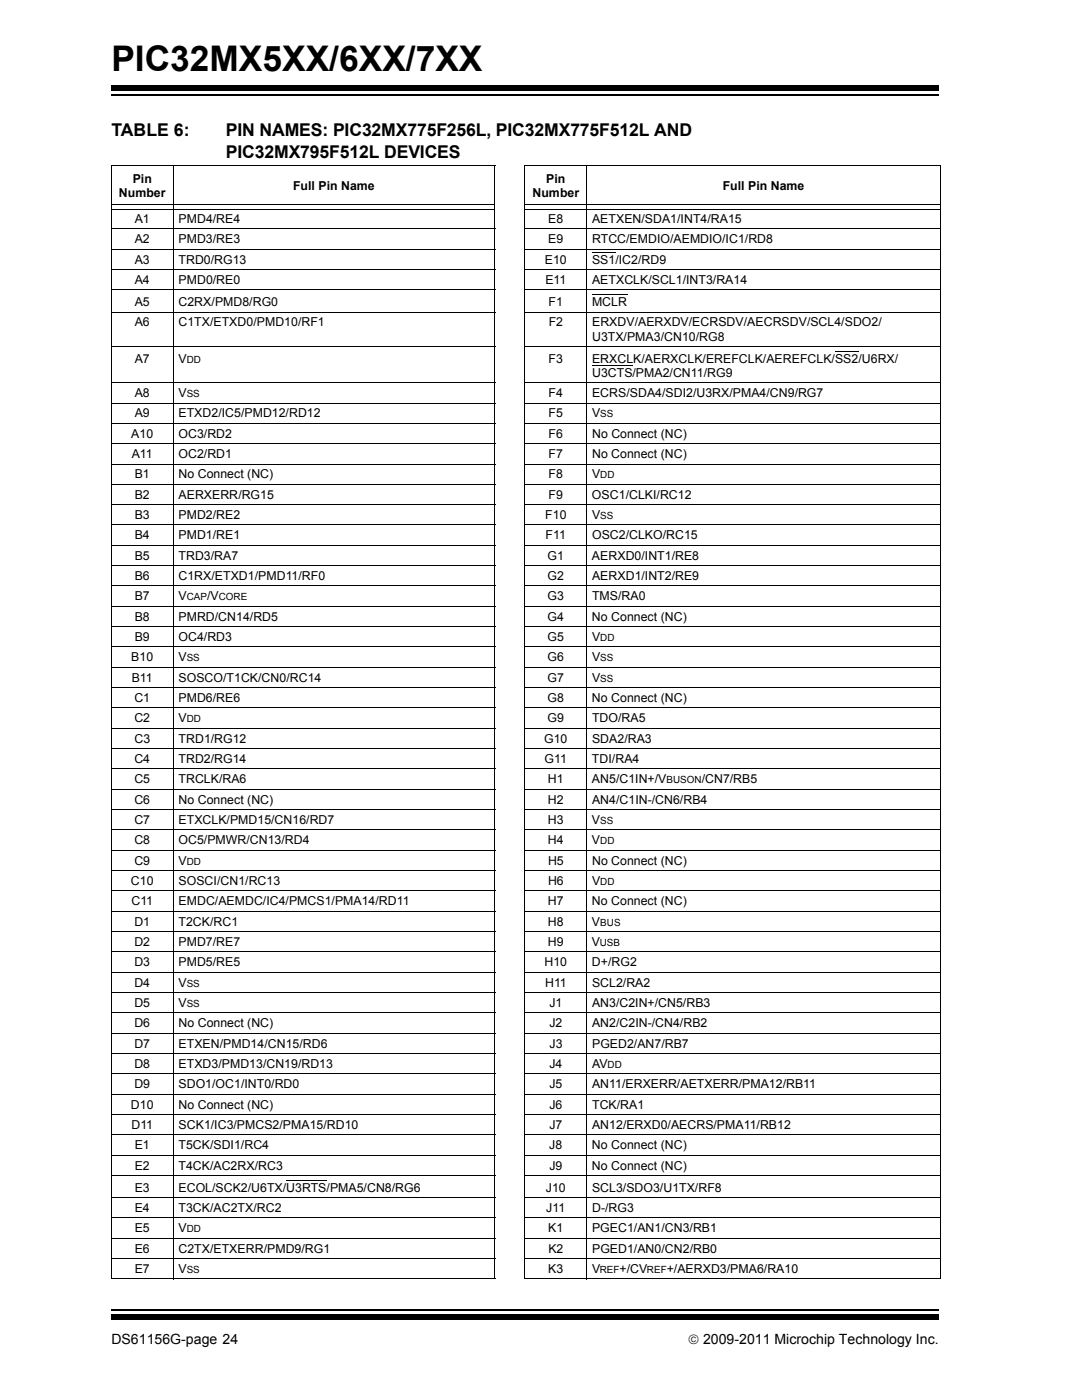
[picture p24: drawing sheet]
<svg xmlns="http://www.w3.org/2000/svg" width="216mm" height="279mm" viewBox="0 0 216 279" stroke-linecap="round" stroke-linejoin="round" font-family="sans-serif">
<defs><g id="words">
<text font-size="7" x="22.2" y="14.2">PIC32MX5XX/6XX/7XX</text>
<g font-size="3.5">
<text x="22.2" y="27.2">TABLE 6:</text>
<text x="45.1" y="27.2">PIN NAMES: PIC32MX775F256L, PIC32MX775F512L AND</text>
<text x="45.1" y="31.5">PIC32MX795F512L DEVICES</text>
</g>
<g font-size="2.8">
<text x="22.2" y="268.1">DS61156G-page 24</text>
<text x="137.3" y="268.1">© 2009-2011 Microchip Technology Inc.</text>
</g>
<g font-size="2.5">
<text x="23.7" y="39.4">Number</text>
<text x="26.5" y="36.6">Pin</text>
<text x="58.5" y="38">Full Pin Name</text>
<text x="106.3" y="39.4">Number</text>
<text x="109" y="36.6">Pin</text>
<text x="144.2" y="38">Full Pin Name</text>
<text x="26.9" y="44.5">A1</text>
<text x="35.6" y="44.5">PMD4/RE4</text>
<text x="109.4" y="44.5">E8</text>
<text x="118.1" y="44.5">AETXEN/SDA1/INT4/RA15</text>
<text x="26.9" y="48.6">A2</text>
<text x="26.9" y="52.6">A3</text>
<text x="35.6" y="48.6">PMD3/RE3</text>
<text x="35.6" y="52.6">TRD0/RG13</text>
<text x="108.7" y="52.6">E10</text>
<text x="109.4" y="48.6">E9</text>
<text x="118.1" y="48.6">RTCC/EMDIO/AEMDIO/IC1/RD8</text>
<text x="118.1" y="52.6">SS1/IC2/RD9</text>
<text x="26.9" y="56.7">A4</text>
<text x="35.6" y="56.7">PMD0/RE0</text>
<text x="108.8" y="56.7">E11</text>
<text x="118.1" y="56.7">AETXCLK/SCL1/INT3/RA14</text>
<text x="26.9" y="61.1">A5</text>
<text x="26.9" y="65.2">A6</text>
<text x="35.6" y="65.2">C1TX/ETXD0/PMD10/RF1</text>
<text x="35.6" y="61.1">C2RX/PMD8/RG0</text>
<text x="109.5" y="61.1">F1</text>
<text x="109.5" y="65.2">F2</text>
<text x="118.1" y="61.1">MCLR</text>
<text x="118.1" y="65.2">ERXDV/AERXDV/ECRSDV/AECRSDV/SCL4/SDO2/</text>
<text x="118.1" y="68">U3TX/PMA3/CN10/RG8</text>
<text x="26.9" y="72.4">A7</text>
<text x="35.6" y="72.4">V</text>
<text x="109.5" y="72.4">F3</text>
<text x="118.1" y="75.2">U3CTS/PMA2/CN11/RG9</text>
<text x="118.1" y="72.4">ERXCLK/AERXCLK/EREFCLK/AEREFCLK/SS2/U6RX/</text>
<text x="26.9" y="79.2">A8</text>
<text x="26.9" y="83.3">A9</text>
<text x="35.6" y="83.3">ETXD2/IC5/PMD12/RD12</text>
<text x="35.6" y="79.2">V</text>
<text x="109.5" y="83.3">F5</text>
<text x="109.5" y="79.2">F4</text>
<text x="118.1" y="83.3">V</text>
<text x="118.1" y="79.2">ECRS/SDA4/SDI2/U3RX/PMA4/CN9/RG7</text>
<text x="26.2" y="87.4">A10</text>
<text x="35.6" y="87.4">OC3/RD2</text>
<text x="109.5" y="87.4">F6</text>
<text x="118.1" y="87.4">No Connect (NC)</text>
<text x="26.3" y="91.4">A11</text>
<text x="26.9" y="95.5">B1</text>
<text x="35.6" y="91.4">OC2/RD1</text>
<text x="35.6" y="95.5">No Connect (NC)</text>
<text x="109.5" y="91.4">F7</text>
<text x="109.5" y="95.5">F8</text>
<text x="118.1" y="91.4">No Connect (NC)</text>
<text x="118.1" y="95.5">V</text>
<text x="26.9" y="99.5">B2</text>
<text x="35.6" y="99.5">AERXERR/RG15</text>
<text x="109.5" y="99.5">F9</text>
<text x="118.1" y="99.5">OSC1/CLKI/RC12</text>
<text x="26.9" y="103.6">B3</text>
<text x="26.9" y="107.7">B4</text>
<text x="35.6" y="107.7">PMD1/RE1</text>
<text x="35.6" y="103.6">PMD2/RE2</text>
<text x="108.8" y="103.6">F10</text>
<text x="108.9" y="107.7">F11</text>
<text x="118.1" y="107.7">OSC2/CLKO/RC15</text>
<text x="118.1" y="103.6">V</text>
<text x="26.9" y="111.7">B5</text>
<text x="35.6" y="111.7">TRD3/RA7</text>
<text x="109.3" y="111.7">G1</text>
<text x="118.1" y="111.7">AERXD0/INT1/RE8</text>
<text x="26.9" y="115.8">B6</text>
<text x="26.9" y="119.8">B7</text>
<text x="35.6" y="115.8">C1RX/ETXD1/PMD11/RF0</text>
<text x="35.6" y="119.8">V</text>
<text x="41.3" y="119.8">/V</text>
<text x="109.3" y="119.8">G3</text>
<text x="109.3" y="115.8">G2</text>
<text x="118.1" y="119.8">TMS/RA0</text>
<text x="118.1" y="115.8">AERXD1/INT2/RE9</text>
<text x="26.9" y="123.9">B8</text>
<text x="35.6" y="123.9">PMRD/CN14/RD5</text>
<text x="109.3" y="123.9">G4</text>
<text x="118.1" y="123.9">No Connect (NC)</text>
<text x="26.2" y="132">B10</text>
<text x="26.9" y="127.9">B9</text>
<text x="35.6" y="127.9">OC4/RD3</text>
<text x="35.6" y="132">V</text>
<text x="109.3" y="127.9">G5</text>
<text x="109.3" y="132">G6</text>
<text x="118.1" y="127.9">V</text>
<text x="118.1" y="132">V</text>
<text x="26.3" y="136.1">B11</text>
<text x="35.6" y="136.1">SOSCO/T1CK/CN0/RC14</text>
<text x="109.3" y="136.1">G7</text>
<text x="118.1" y="136.1">V</text>
<text x="26.8" y="140.1">C1</text>
<text x="35.6" y="140.1">PMD6/RE6</text>
<text x="109.3" y="140.1">G8</text>
<text x="118.1" y="140.1">No Connect (NC)</text>
<text x="26.8" y="148.2">C3</text>
<text x="26.8" y="144.2">C2</text>
<text x="35.6" y="144.2">V</text>
<text x="35.6" y="148.2">TRD1/RG12</text>
<text x="108.6" y="148.2">G10</text>
<text x="109.3" y="144.2">G9</text>
<text x="118.1" y="144.2">TDO/RA5</text>
<text x="118.1" y="148.2">SDA2/RA3</text>
<text x="26.8" y="152.3">C4</text>
<text x="35.6" y="152.3">TRD2/RG14</text>
<text x="108.7" y="152.3">G11</text>
<text x="118.1" y="152.3">TDI/RA4</text>
<text x="26.8" y="156.3">C5</text>
<text x="26.8" y="160.4">C6</text>
<text x="35.6" y="156.3">TRCLK/RA6</text>
<text x="35.6" y="160.4">No Connect (NC)</text>
<text x="109.3" y="156.3">H1</text>
<text x="109.3" y="160.4">H2</text>
<text x="118.1" y="156.3">AN5/C1IN+/V</text>
<text x="118.1" y="160.4">AN4/C1IN-/CN6/RB4</text>
<text x="140" y="156.3">/CN7/RB5</text>
<text x="26.8" y="164.4">C7</text>
<text x="35.6" y="164.4">ETXCLK/PMD15/CN16/RD7</text>
<text x="109.3" y="164.4">H3</text>
<text x="118.1" y="164.4">V</text>
<text x="26.8" y="168.5">C8</text>
<text x="26.8" y="172.6">C9</text>
<text x="35.6" y="172.6">V</text>
<text x="35.6" y="168.5">OC5/PMWR/CN13/RD4</text>
<text x="109.3" y="168.5">H4</text>
<text x="109.3" y="172.6">H5</text>
<text x="118.1" y="168.5">V</text>
<text x="118.1" y="172.6">No Connect (NC)</text>
<text x="26.1" y="176.6">C10</text>
<text x="35.6" y="176.6">SOSCI/CN1/RC13</text>
<text x="109.4" y="176.6">H6</text>
<text x="118.1" y="176.6">V</text>
<text x="26.2" y="180.7">C11</text>
<text x="26.8" y="184.7">D1</text>
<text x="35.6" y="180.7">EMDC/AEMDC/IC4/PMCS1/PMA14/RD11</text>
<text x="35.6" y="184.7">T2CK/RC1</text>
<text x="109.3" y="180.7">H7</text>
<text x="109.3" y="184.7">H8</text>
<text x="118.1" y="180.7">No Connect (NC)</text>
<text x="118.1" y="184.7">V</text>
<text x="26.8" y="188.8">D2</text>
<text x="35.6" y="188.8">PMD7/RE7</text>
<text x="109.3" y="188.8">H9</text>
<text x="118.1" y="188.8">V</text>
<text x="26.8" y="192.8">D3</text>
<text x="26.8" y="196.9">D4</text>
<text x="35.6" y="192.8">PMD5/RE5</text>
<text x="35.6" y="196.9">V</text>
<text x="108.6" y="192.8">H10</text>
<text x="108.8" y="196.9">H11</text>
<text x="118.1" y="192.8">D+/RG2</text>
<text x="118.1" y="196.9">SCL2/RA2</text>
<text x="26.8" y="201">D5</text>
<text x="35.6" y="201">V</text>
<text x="109.6" y="201">J1</text>
<text x="118.1" y="201">AN3/C2IN+/CN5/RB3</text>
<text x="26.8" y="205">D6</text>
<text x="26.8" y="209.1">D7</text>
<text x="35.6" y="209.1">ETXEN/PMD14/CN15/RD6</text>
<text x="35.6" y="205">No Connect (NC)</text>
<text x="109.6" y="205">J2</text>
<text x="109.6" y="209.1">J3</text>
<text x="118.1" y="205">AN2/C2IN-/CN4/RB2</text>
<text x="118.1" y="209.1">PGED2/AN7/RB7</text>
<text x="26.8" y="213.1">D8</text>
<text x="35.6" y="213.1">ETXD3/PMD13/CN19/RD13</text>
<text x="109.6" y="213.1">J4</text>
<text x="118.1" y="213.1">AV</text>
<text x="26.1" y="221.3">D10</text>
<text x="26.8" y="217.2">D9</text>
<text x="35.6" y="221.3">No Connect (NC)</text>
<text x="35.6" y="217.2">SDO1/OC1/INT0/RD0</text>
<text x="109.6" y="217.2">J5</text>
<text x="109.6" y="221.3">J6</text>
<text x="118.1" y="217.2">AN11/ERXERR/AETXERR/PMA12/RB11</text>
<text x="118.1" y="221.3">TCK/RA1</text>
<text x="26.2" y="225.3">D11</text>
<text x="35.6" y="225.3">SCK1/IC3/PMCS2/PMA15/RD10</text>
<text x="109.6" y="225.3">J7</text>
<text x="118.1" y="225.3">AN12/ERXD0/AECRS/PMA11/RB12</text>
<text x="26.9" y="229.4">E1</text>
<text x="26.9" y="233.4">E2</text>
<text x="35.6" y="229.4">T5CK/SDI1/RC4</text>
<text x="35.6" y="233.4">T4CK/AC2RX/RC3</text>
<text x="109.6" y="229.4">J8</text>
<text x="109.6" y="233.4">J9</text>
<text x="118.1" y="229.4">No Connect (NC)</text>
<text x="118.1" y="233.4">No Connect (NC)</text>
<text x="26.9" y="237.8">E3</text>
<text x="35.6" y="237.8">ECOL/SCK2/U6TX/U3RTS/PMA5/CN8/RG6</text>
<text x="108.9" y="237.8">J10</text>
<text x="118.1" y="237.8">SCL3/SDO3/U1TX/RF8</text>
<text x="26.9" y="241.9">E4</text>
<text x="26.9" y="246">E5</text>
<text x="35.6" y="241.9">T3CK/AC2TX/RC2</text>
<text x="35.6" y="246">V</text>
<text x="109" y="241.9">J11</text>
<text x="109.4" y="246">K1</text>
<text x="118.1" y="241.9">D-/RG3</text>
<text x="118.1" y="246">PGEC1/AN1/CN3/RB1</text>
<text x="26.9" y="250">E6</text>
<text x="35.6" y="250">C2TX/ETXERR/PMD9/RG1</text>
<text x="109.4" y="250">K2</text>
<text x="118.1" y="250">PGED1/AN0/CN2/RB0</text>
<text x="26.9" y="254.1">E7</text>
<text x="35.6" y="254.1">V</text>
<text x="109.4" y="254.1">K3</text>
<text x="118.1" y="254.1">V</text>
<text x="123.6" y="254.1">+/CV</text>
<text x="133" y="254.1">+/AERXD3/PMA6/RA10</text>
</g>
<g font-size="2">
<text x="37.3" y="72.4">DD</text>
<text x="37.3" y="79.2">SS</text>
<text x="119.8" y="83.3">SS</text>
<text x="119.8" y="95.5">DD</text>
<text x="119.8" y="103.6">SS</text>
<text x="37.3" y="119.8">CAP</text>
<text x="43.6" y="119.8">CORE</text>
<text x="37.3" y="132">SS</text>
<text x="119.8" y="127.9">DD</text>
<text x="119.8" y="132">SS</text>
<text x="119.8" y="136.1">SS</text>
<text x="37.3" y="144.2">DD</text>
<text x="133" y="156.3">BUSON</text>
<text x="119.8" y="164.4">SS</text>
<text x="37.3" y="172.6">DD</text>
<text x="119.8" y="168.5">DD</text>
<text x="119.8" y="176.6">DD</text>
<text x="119.8" y="184.7">BUS</text>
<text x="119.7" y="188.8">USB</text>
<text x="37.3" y="196.9">SS</text>
<text x="37.3" y="201">SS</text>
<text x="121.2" y="213.1">DD</text>
<text x="37.3" y="246">DD</text>
<text x="37.3" y="254.1">SS</text>
<text x="119.7" y="254.1">REF</text>
<text x="129.1" y="254.1">REF</text>
</g>
</g></defs>
<path d="M22.2 18.9h165.1" fill="none" stroke="#000" stroke-width=".36"/>
<path d="M22.2 17h165.1v1h-165.1z" fill="#000"/>
<path d="M22.2 260.3h165.1v6h-165.1z" fill="#fff"/>
<path d="M22.2 261.4h165.1" fill="none" stroke="#000" stroke-width=".36"/>
<path d="M22.2 262.4h165.1v1h-165.1z" fill="#000"/>
<g fill="none" stroke="#000" stroke-width=".2">
<path d="M22.1 33h76.7M22.2 33.1v222M34.6 32.9v222.4M98.7 33.1v222M104.6 33h83.1M104.8 33.1v222M117.1 32.9v222.4M187.6 33.1v222M22.1 45.7h76.7M22.1 49.7h76.7M22.1 53.8h76.7M22.1 57.8h76.7"/>
<path d="M22.3 40.8h76.3M22.3 41.7h76.3M104.6 45.7h83.1M104.6 49.7h83.1M104.6 53.8h83.1M104.6 57.8h83.1M104.8 40.8h82.8M104.8 41.7h82.8M118.1 50.3h4.7M118.1 58.8h7M22.1 62.3h76.7M22.1 69.2h76.7"/>
<path d="M22.1 76.4h76.7M104.6 62.3h83.1M104.6 69.2h83.1M104.6 76.4h83.1M118.1 72.9h8.1M166.6 70.1h4.7M22.1 80.4h76.7M22.1 84.5h76.7M22.1 88.5h76.7M22.1 92.6h76.7M22.1 96.7h76.7M104.6 80.4h83.1"/>
<path d="M104.6 84.5h83.1M104.6 88.5h83.1M104.6 92.6h83.1M104.6 96.7h83.1M22.1 100.7h76.7M22.1 104.8h76.7M22.1 108.8h76.7M22.1 112.9h76.7M22.1 116.9h76.7M104.6 100.7h83.1M104.6 104.8h83.1M104.6 108.8h83.1"/>
<path d="M104.6 112.9h83.1M104.6 116.9h83.1M22.1 121h76.7M22.1 125.1h76.7M22.1 129.1h76.7M22.1 133.2h76.7M22.1 137.2h76.7M104.6 121h83.1M104.6 125.1h83.1M104.6 129.1h83.1M104.6 133.2h83.1M104.6 137.2h83.1"/>
<path d="M22.1 141.3h76.7M22.1 145.4h76.7M22.1 149.4h76.7M22.1 153.5h76.7M22.1 157.5h76.7M104.6 141.3h83.1M104.6 145.4h83.1M104.6 149.4h83.1M104.6 153.5h83.1M104.6 157.5h83.1M22.1 161.6h76.7M22.1 165.6h76.7"/>
<path d="M22.1 169.7h76.7M22.1 173.7h76.7M22.1 177.8h76.7M104.6 161.6h83.1M104.6 165.6h83.1M104.6 169.7h83.1M104.6 173.7h83.1M104.6 177.8h83.1M22.1 181.9h76.7M22.1 185.9h76.7M22.1 190h76.7M22.1 194h76.7"/>
<path d="M22.1 198.1h76.7M104.6 181.9h83.1M104.6 185.9h83.1M104.6 190h83.1M104.6 194h83.1M104.6 198.1h83.1M22.1 202.1h76.7M22.1 206.2h76.7M22.1 210.2h76.7M22.1 214.3h76.7M22.1 218.4h76.7M104.6 202.1h83.1"/>
<path d="M104.6 206.2h83.1M104.6 210.2h83.1M104.6 214.3h83.1M104.6 218.4h83.1M22.1 222.4h76.7M22.1 226.5h76.7M22.1 230.5h76.7M22.1 234.6h76.7M22.1 239h76.7M57.1 235.5h8.1M104.6 222.4h83.1M104.6 226.5h83.1"/>
<path d="M104.6 230.5h83.1M104.6 234.6h83.1M104.6 239h83.1M22.1 243.1h76.7M22.1 247.1h76.7M22.1 251.2h76.7M22.1 255.2h76.7M104.6 243.1h83.1M104.6 247.1h83.1M104.6 251.2h83.1M104.6 255.2h83.1"/>
</g>
<use href="#words"/>
</svg>
